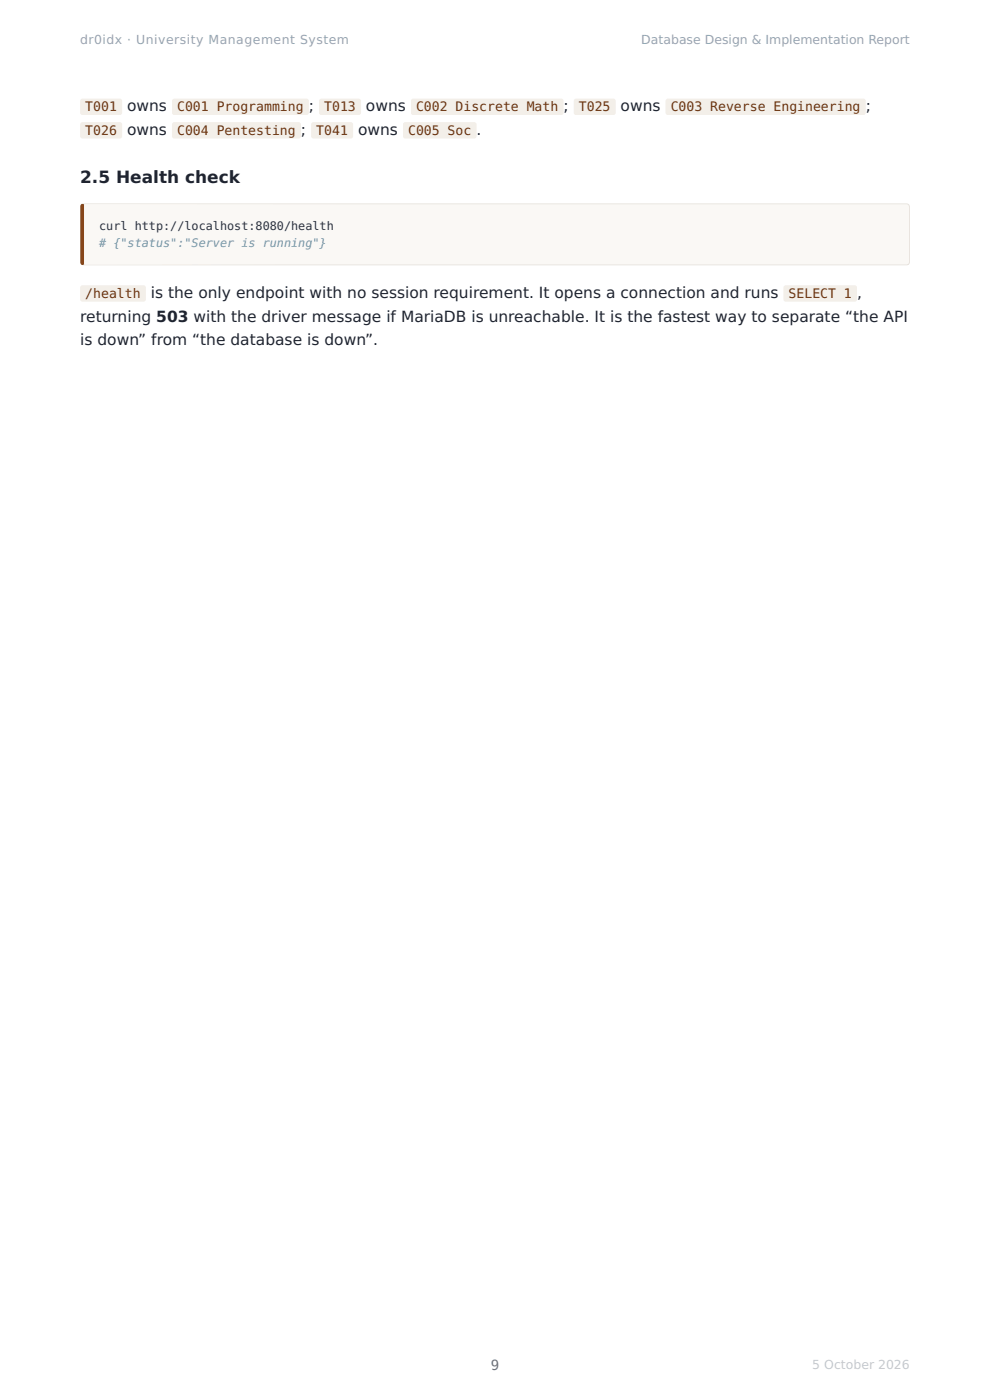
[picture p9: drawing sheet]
<svg xmlns="http://www.w3.org/2000/svg" width="210mm" height="297mm" viewBox="0 0 210 297" stroke-linecap="round" stroke-linejoin="round" font-family="sans-serif">
<defs><g id="words">
<text font-size="3.6" fill="#1f2430" x="17" y="38.9">2.5 Health check</text>
<g font-size="3.3" fill="#1f2430">
<text x="27" y="23.6">owns</text>
<text x="65.5" y="23.6">;</text>
<text x="77.6" y="23.6">owns</text>
<text x="119.6" y="23.6">;</text>
<text x="131.7" y="23.6">owns</text>
<text x="183.6" y="23.6">;</text>
<text x="27" y="28.6">owns</text>
<text x="63.8" y="28.6">;</text>
<text x="75.9" y="28.6">owns</text>
<text x="101.1" y="28.6">.</text>
<text x="32" y="63.2">is the only endpoint with no session requirement. It opens a connection and runs</text>
<text x="181.8" y="63.2">,</text>
<text x="17" y="68.2">returning 503 with the driver message if MariaDB is unreachable. It is the fastest way to separate “the API</text>
<text x="17" y="73.2">is down” from “the database is down”.</text>
</g>
<text font-size="3" fill="#6b7280" x="104.1" y="290.5">9</text>
<g font-size="2.8" fill="#6b3410">
<text x="18.1" y="23.6">T001</text>
<text x="37.6" y="23.6">C001 Programming</text>
<text x="68.8" y="23.6">T013</text>
<text x="88.2" y="23.6">C002 Discrete Math</text>
<text x="122.8" y="23.6">T025</text>
<text x="142.3" y="23.6">C003 Reverse Engineering</text>
<text x="18.1" y="28.6">T026</text>
<text x="37.6" y="28.6">C004 Pentesting</text>
<text x="67.1" y="28.6">T041</text>
<text x="86.6" y="28.6">C005 Soc</text>
<text x="18.1" y="63.2">/health</text>
<text x="167.3" y="63.2">SELECT 1</text>
</g>
<g font-size="2.6" fill="#98a2b3">
<text x="17" y="9.4">dr0idx · University Management System</text>
<text x="136" y="9.4">Database Design &amp; Implementation Report</text>
</g>
<text font-size="2.6" fill="#c4c9d1" x="172.3" y="290.4">5 October 2026</text>
<text font-size="2.5" fill="#2b3240" x="21" y="48.8">curl http://localhost:8080/health</text>
<text font-size="2.5" fill="#60a0b0" x="21" y="52.4"># {&quot;status&quot;:&quot;Server is running&quot;}</text>
</g></defs>
<path d="M17 43.1h176v13.2h-176z" fill="#faf8f5"/>
<path d="M17.8 55.6h175a.53 .53 0 0 1-.5 .5h-174.5zM17 55.6h176a.71 .71 0 0 1-.7 .7h-174.6a.71 .71 0 0 1-.7-.7z" fill-rule="evenodd" fill="#e0dcd6"/>
<path d="M17.8 43.3l.1 12.8zM17.2 43.4l.7-.3v13.2a.75 .75 0 0 1-.9-.7v-11.7z" fill-rule="evenodd" fill="#8b4513"/>
<g fill="#e0dcd6">
<path d="M192.2 43.3a.53 .53 0 0 1 .6 .6v11.7a.53 .53 0 0 1-.6 .5zM192.2 43.1h.1a.71 .71 0 0 1 .7 .8v11.7a.6 .6 0 0 1-.8 .7z" fill-rule="evenodd"/>
<path d="M17.8 43.3h174.5a.53 .53 0 0 1 .5 .6h-175zM17.2 43.4l.5-.3h174.6a.6 .6 0 0 1 .6 .8h-175.9z" fill-rule="evenodd"/>
</g>
<g fill="#f3efe9">
<path d="M17 20.9h8.9v3.5h-8.9z"/>
<path d="M36.5 20.9h29v3.5h-29z"/>
<path d="M67.7 20.9h8.9v3.5h-8.9z"/>
<path d="M87.1 20.9h32.5v3.5h-32.5z"/>
<path d="M121.7 20.9h8.9v3.5h-8.9z"/>
<path d="M141.2 20.9h42.4v3.5h-42.4z"/>
<path d="M17 25.9h8.9v3.5h-8.9z"/>
<path d="M36.5 25.9h27.3v3.5h-27.3z"/>
<path d="M66 25.9h8.9v3.5h-8.9z"/>
<path d="M85.5 25.9h15.6v3.5h-15.6z"/>
<path d="M17 60.5h13.9v3.5h-13.9z"/>
<path d="M166.2 60.5h15.6v3.5h-15.6z"/>
</g>
<use href="#words"/>
</svg>
